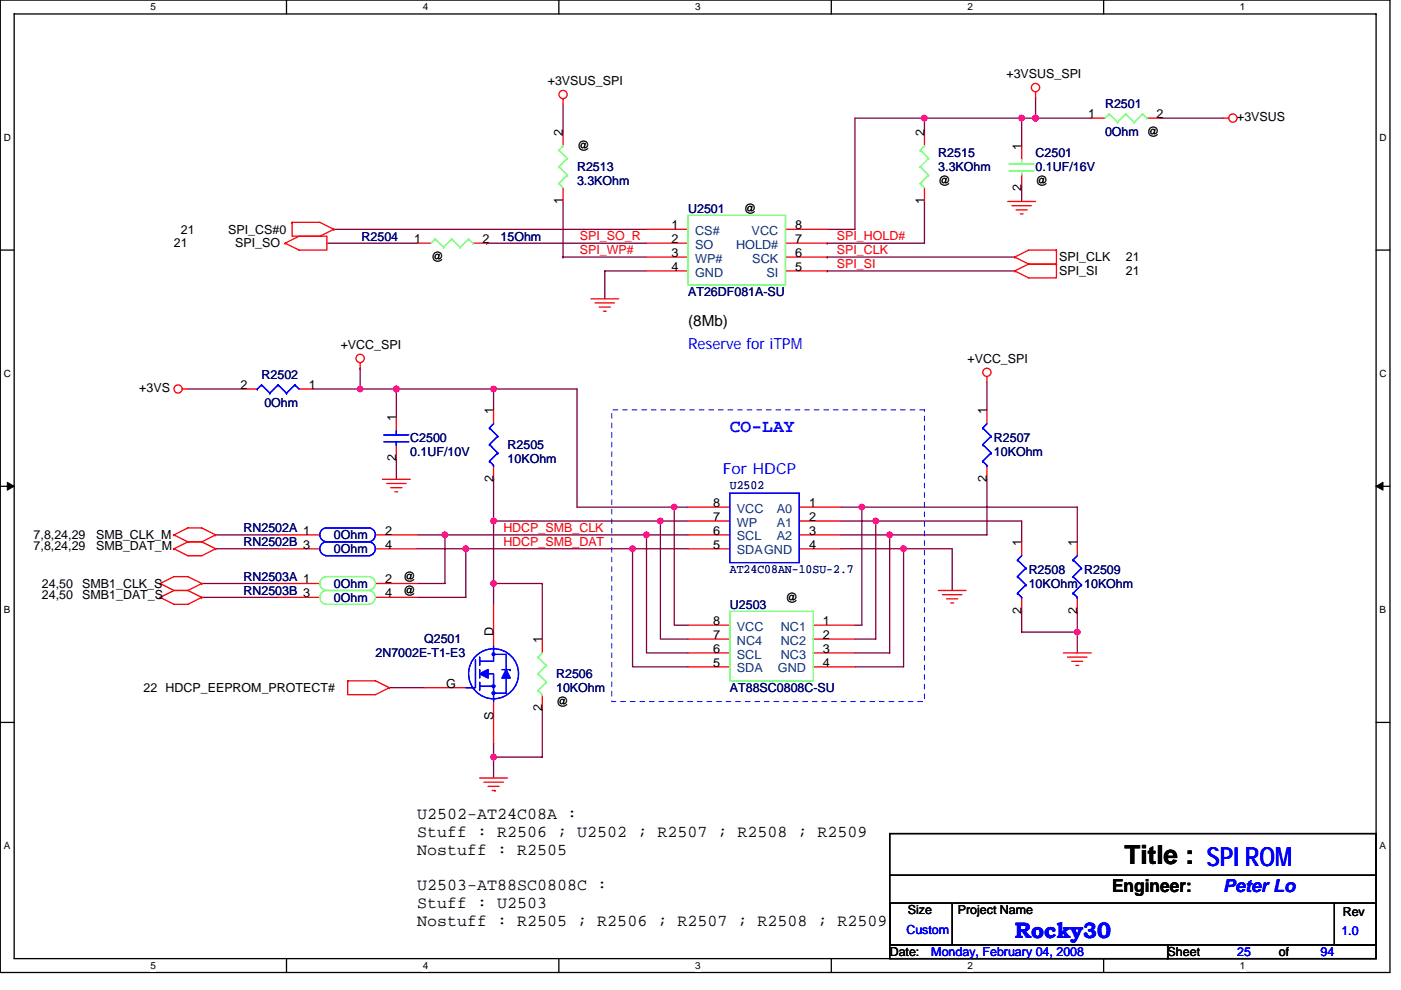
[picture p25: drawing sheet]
<svg xmlns="http://www.w3.org/2000/svg" width="297mm" height="210mm" viewBox="0 0 297 210" stroke-linecap="round" stroke-linejoin="round" font-family="sans-serif">
<defs><g id="words">
<text font-size="5.6" x="238.4" y="183.3">Title : SPI ROM</text>
<text font-size="4.7" fill="#00f" x="215.1" y="198.9">Rocky30</text>
<g font-size="3.8" fill="#00f">
<text x="154.7" y="91.6">CO-LAY</text>
<text x="259.3" y="189.1">Peter Lo</text>
</g>
<text font-size="3.8" x="235.8" y="189.2">Engineer:</text>
<g font-size="3.5">
<text x="88.5" y="173.7">U2502-AT24C08A :</text>
<text x="88.5" y="177.5">Stuff : R2506 ; U2502 ; R2507 ; R2508 ; R2509</text>
<text x="88.5" y="181.3">Nostuff : R2505</text>
<text x="88.5" y="188.9">U2503-AT88SC0808C :</text>
<text x="88.5" y="192.7">Stuff : U2503</text>
<text x="88.5" y="196.4">Nostuff : R2505 ; R2506 ; R2507 ; R2508 ; R2509</text>
</g>
<text font-size="3.2" x="145.9" y="69.2">(8Mb)</text>
<g font-size="3.2" fill="#00f">
<text x="145.9" y="74">Reserve for iTPM</text>
<text x="153.3" y="100.5">For HDCP</text>
</g>
<g font-size="2.6">
<text x="213.4" y="16.5">+3VSUS_SPI</text>
<text x="116.1" y="18">+3VSUS_SPI</text>
<text x="119.4" y="28.9" transform="rotate(-90 119.4 28.9)">2</text>
<text x="196" y="28.9" transform="rotate(-90 196 28.9)">2</text>
<text x="230.7" y="25">1</text>
<text x="245.2" y="25">2</text>
<text x="262.3" y="25.7">+3VSUS</text>
<text x="122.3" y="31.9">@</text>
<text x="216.6" y="31.9" transform="rotate(-90 216.6 31.9)">1</text>
<text x="198.9" y="39.2">@</text>
<text x="216.6" y="40.4" transform="rotate(-90 216.6 40.4)">2</text>
<text x="219.6" y="39.2">@</text>
<text x="119.4" y="43.3" transform="rotate(-90 119.4 43.3)">1</text>
<text x="157.7" y="45.1">@</text>
<text x="196" y="43.3" transform="rotate(-90 196 43.3)">1</text>
<text x="36.9" y="52.5">21</text>
<text x="38.4" y="49.5">21</text>
<text x="48.4" y="49.5">SPI_CS#0</text>
<text x="49.8" y="52.5">SPI_SO</text>
<text x="87.8" y="51.6">1</text>
<text x="102.3" y="51.6">2</text>
<text x="142.3" y="48.6">1</text>
<text x="142.3" y="51.6">2</text>
<text x="168.6" y="51.6">7</text>
<text x="168.6" y="48.6">8</text>
<text x="91.4" y="55.4">@</text>
<text x="142.3" y="54.5">3</text>
<text x="142.3" y="57.4">4</text>
<text x="168.6" y="57.4">5</text>
<text x="168.6" y="54.5">6</text>
<text x="224.6" y="58.4">SPI_SI</text>
<text x="224.6" y="55.4">SPI_CLK</text>
<text x="238.7" y="55.4">21</text>
<text x="238.7" y="58.4">21</text>
<text x="72.2" y="74">+VCC_SPI</text>
<text x="205.1" y="76.9">+VCC_SPI</text>
<text x="29.5" y="83.1">+3VS</text>
<text x="51" y="82.5">2</text>
<text x="65.5" y="82.5">1</text>
<text x="84" y="89.3" transform="rotate(-90 84 89.3)">1</text>
<text x="104.6" y="87.8" transform="rotate(-90 104.6 87.8)">1</text>
<text x="209.2" y="87.8" transform="rotate(-90 209.2 87.8)">1</text>
<text x="84" y="97.9" transform="rotate(-90 84 97.9)">2</text>
<text x="104.6" y="102.3" transform="rotate(-90 104.6 102.3)">2</text>
<text x="151.2" y="107.5">8</text>
<text x="171.5" y="107.5">1</text>
<text x="209.2" y="102.3" transform="rotate(-90 209.2 102.3)">2</text>
<text x="81.7" y="113.4">2</text>
<text x="151.2" y="110.5">7</text>
<text x="151.2" y="113.4">6</text>
<text x="171.5" y="110.5">2</text>
<text x="171.5" y="113.4">3</text>
<text x="7.1" y="116.7">7,8,24,29</text>
<text x="7.1" y="114.3">7,8,24,29</text>
<text x="20.4" y="116.7">SMB_DAT_M</text>
<text x="20.4" y="114.3">SMB_CLK_M</text>
<text x="81.7" y="116.4">4</text>
<text x="151.2" y="116.4">5</text>
<text x="171.5" y="116.4">4</text>
<text x="216.6" y="115.8" transform="rotate(-90 216.6 115.8)">1</text>
<text x="228.4" y="115.8" transform="rotate(-90 228.4 115.8)">1</text>
<text x="8.9" y="124.7">24,50</text>
<text x="17.4" y="124.7">SMB1_CLK_S</text>
<text x="81.7" y="123.7">2</text>
<text x="85.5" y="123.2">@</text>
<text x="8.9" y="127">24,50</text>
<text x="17.4" y="127">SMB1_DAT_S</text>
<text x="81.7" y="126.7">4</text>
<text x="85.5" y="126.1">@</text>
<text x="166.5" y="127.6">@</text>
<text x="216.6" y="130.3" transform="rotate(-90 216.6 130.3)">2</text>
<text x="228.4" y="130.3" transform="rotate(-90 228.4 130.3)">2</text>
<text x="104.6" y="135" transform="rotate(-90 104.6 135)">D</text>
<text x="115" y="136.4" transform="rotate(-90 115 136.4)">1</text>
<text x="151.2" y="135.5">7</text>
<text x="151.2" y="132.6">8</text>
<text x="174.5" y="132.6">1</text>
<text x="174.5" y="135.5">2</text>
<text x="151.2" y="141.4">5</text>
<text x="151.2" y="138.5">6</text>
<text x="174.5" y="141.4">4</text>
<text x="174.5" y="138.5">3</text>
<text x="30.4" y="146.8">22 HDCP_EEPROM_PROTECT#</text>
<text x="94.6" y="145.8">G</text>
<text x="117.9" y="149.7">@</text>
<text x="104.6" y="152.7" transform="rotate(-90 104.6 152.7)">S</text>
<text x="115" y="150.9" transform="rotate(-90 115 150.9)">2</text>
<text x="192.5" y="193.9">Size</text>
<text x="203.1" y="193.9">Project Name</text>
<text x="284.7" y="194.2">Rev</text>
<text x="188.6" y="202.7">Date:</text>
<text x="247.6" y="202.7">Sheet</text>
<text x="271.1" y="202.7">of</text>
</g>
<g font-size="2.6" fill="#000080">
<text x="234.3" y="23">R2501</text>
<text x="234.3" y="28.9">0Ohm @</text>
<text x="198.9" y="33.3">R2515</text>
<text x="219.6" y="33.3">C2501</text>
<text x="122.3" y="36.3">R2513</text>
<text x="122.3" y="39.2">3.3KOhm</text>
<text x="198.9" y="36.3">3.3KOhm</text>
<text x="219.6" y="36.3">0.1UF/16V</text>
<text x="145.9" y="45.1">U2501</text>
<text x="76.7" y="51">R2504</text>
<text x="106.1" y="51">15Ohm</text>
<text x="145.9" y="62.8">AT26DF081A-SU</text>
<text x="55.5" y="80.5">R2502</text>
<text x="56" y="86.4">0Ohm</text>
<text x="87" y="93.7">C2500</text>
<text x="107.6" y="95.2">R2505</text>
<text x="210.7" y="93.7">R2507</text>
<text x="87" y="96.7">0.1UF/10V</text>
<text x="107.6" y="98.1">10KOhm</text>
<text x="210.7" y="96.7">10KOhm</text>
<text x="154.7" y="103.8">U2502</text>
<text x="51.6" y="112.9">RN2502A 1</text>
<text x="51.6" y="115.8">RN2502B 3</text>
<text x="70.8" y="114.3">0Ohm</text>
<text x="70.8" y="117.3">0Ohm</text>
<text x="51.6" y="123.2">RN2503A 1</text>
<text x="70.8" y="124.7">0Ohm</text>
<text x="154.7" y="121.5">AT24C08AN-10SU-2.7</text>
<text x="218.1" y="121.7">R2508</text>
<text x="218.1" y="124.7">10KOhm 10KOhm</text>
<text x="229.9" y="121.7">R2509</text>
<text x="51.6" y="126.1">RN2503B 3</text>
<text x="70.8" y="127.6">0Ohm</text>
<text x="154.7" y="129.1">U2503</text>
<text x="89.9" y="136.4">Q2501</text>
<text x="79.6" y="139.4">2N7002E-T1-E3</text>
<text x="117.9" y="143.8">R2506</text>
<text x="117.9" y="146.8">10KOhm</text>
<text x="154.7" y="146.8">AT88SC0808C-SU</text>
</g>
<g font-size="2.6" fill="#f00">
<text x="122.9" y="51">SPI_SO_R</text>
<text x="122.9" y="53.9">SPI_WP#</text>
<text x="177.4" y="53.9">SPI_CLK</text>
<text x="177.4" y="51">SPI_HOLD#</text>
<text x="177.4" y="56.9">SPI_SI</text>
<text x="106.7" y="112.9">HDCP_SMB_CLK</text>
<text x="106.7" y="115.8">HDCP_SMB_DAT</text>
</g>
<g font-size="2.6" fill="#004080">
<text x="147.4" y="49.8">CS#</text>
<text x="147.4" y="52.8">SO</text>
<text x="156.1" y="52.8">HOLD#</text>
<text x="159.4" y="49.8">VCC</text>
<text x="147.4" y="55.7">WP#</text>
<text x="147.4" y="58.7">GND</text>
<text x="159.5" y="55.7">SCK</text>
<text x="162.5" y="58.7">SI</text>
<text x="156.2" y="108.8">VCC</text>
<text x="156.2" y="111.7">WP</text>
<text x="164.7" y="108.8">A0</text>
<text x="164.7" y="111.7">A1</text>
<text x="156.2" y="114.6">SCL</text>
<text x="156.2" y="117.6">SDAGND</text>
<text x="164.7" y="114.6">A2</text>
<text x="156.2" y="136.7">NC4</text>
<text x="156.2" y="133.8">VCC</text>
<text x="165.5" y="133.8">NC1</text>
<text x="165.5" y="136.7">NC2</text>
<text x="156.2" y="142.6">SDA</text>
<text x="156.2" y="139.7">SCL</text>
<text x="164.9" y="142.6">GND</text>
<text x="165.5" y="139.7">NC3</text>
</g>
<g font-size="2.6" fill="#00f">
<text x="192.2" y="198">Custom</text>
<text x="197.5" y="202.7">Monday, February 04, 2008</text>
<text x="262.3" y="202.7">25</text>
<text x="280" y="202.7">94</text>
<text x="284.4" y="198.3">1.0</text>
</g>
<g font-size="2.1">
<text x="31.9" y="2.2">5</text>
<text x="89.6" y="2.2">4</text>
<text x="147.4" y="2.2">3</text>
<text x="205.1" y="2.2">2</text>
<text x="262.9" y="2.2">1</text>
<text x=".8" y="29.9">D</text>
<text x="292.5" y="29.9">D</text>
<text x=".8" y="80">C</text>
<text x="292.5" y="80">C</text>
<text x=".8" y="130.1">B</text>
<text x="292.5" y="130.1">B</text>
<text x=".8" y="180.1">A</text>
<text x="292.5" y="180.1">A</text>
<text x="31.9" y="205.5">5</text>
<text x="89.6" y="205.5">4</text>
<text x="147.4" y="205.5">3</text>
<text x="205.1" y="205.5">2</text>
<text x="262.9" y="205.5">1</text>
</g>
</g></defs>
<path d="M.1 0h294.6v206.3h-294.6zM3 3h288.8v200.3h-288.8z" fill="none" stroke="#000" stroke-width=".28"/>
<g fill="#fff">
<path d="M31.9 .3h1.1v2.4h-1.1z"/>
<path d="M31.9 203.6h1.1v2.4h-1.1z"/>
</g>
<path d="M60.7 0v3M60.7 203.3v3" fill="none" stroke="#000" stroke-width=".28"/>
<g fill="#fff">
<path d="M89.6 .3h1.2v2.4h-1.2z"/>
<path d="M89.6 203.6h1.2v2.4h-1.2z"/>
</g>
<path d="M118.5 0v3M118.5 203.3v3" fill="none" stroke="#000" stroke-width=".28"/>
<g fill="#fff">
<path d="M147.4 .3h1.1v2.4h-1.1z"/>
<path d="M147.4 203.6h1.1v2.4h-1.1z"/>
</g>
<path d="M176.3 0v3M176.3 203.3v3" fill="none" stroke="#000" stroke-width=".28"/>
<g fill="#fff">
<path d="M205.1 .3h1.2v2.4h-1.2z"/>
<path d="M205.1 203.6h1.2v2.4h-1.2z"/>
</g>
<path d="M234 0v3M234 203.3v3" fill="none" stroke="#000" stroke-width=".28"/>
<g fill="#fff">
<path d="M262.9 .3h1.1v2.4h-1.1z"/>
<path d="M262.9 203.6h1.1v2.4h-1.1z"/>
<path d="M.8 28h1.5v2.4h-1.5z"/>
<path d="M292.5 28h1.5v2.4h-1.5z"/>
<path d="M.8 78.1h1.5v2.3h-1.5z"/>
<path d="M292.5 78.1h1.5v2.3h-1.5z"/>
</g>
<path d="M.1 53h2.9M291.8 53h2.9" fill="none" stroke="#000" stroke-width=".28"/>
<g fill="#fff">
<path d="M.8 128.2h1.4v2.3h-1.4z"/>
<path d="M292.5 128.2h1.4v2.3h-1.4z"/>
</g>
<path d="M.1 103.1h2.9M291.8 103.1h2.9" fill="none" stroke="#000" stroke-width=".28"/>
<path d="M1.5 102.3l1.5 .8-1.5 .9zM291.8 103.1l1.4-.8v1.7z" fill="#000" stroke="#000" stroke-width=".21"/>
<g fill="#fff">
<path d="M.8 178.3h1.4v2.3h-1.4z"/>
<path d="M292.5 178.3h1.4v2.3h-1.4z"/>
</g>
<path d="M.1 153.2h2.9M291.8 153.2h2.9M188.6 176.8h103.2v23.6h-103.2zM188.6 191.5h13.3v8.9h-13.3zM188.6 185.6h103.2M202.2 191.5h80.7M282.9 191.5h8.9v8.9h-8.9zM282.9 191.5h.1M291.8 185.6h.1M188.6 200.4h59v2.9h-59zM247.6 200.4h44.2v2.9h-44.2z" fill="none" stroke="#000" stroke-width=".28"/>
<g fill="none" stroke="#800040" stroke-width=".28">
<path d="M119.4 22.1v5.9M196 25.1v2.9M196 25.1h-14.7v23.5h-5.9M196 25.1h.1M196 25.1h23.6M216.6 39.8v2.9M216.6 25.1h.1M216.6 25.1v5.8M219.6 20.6h.1M219.6 25.1h11.7M219.6 20.6v4.5M246.1 25.1h13.2"/>
<path d="M69.3 51.6h19.2M70.8 48.6h66.3M103.2 51.6h.1M103.2 51.6h33.9M119.4 42.7v11.8M119.4 54.5h.1M119.4 54.5h17.7M137.1 57.5h-8.9v5.9M175.4 54.5h.1M175.4 51.6h.1M175.4 57.5h.1M175.4 54.5h39.7"/>
<path d="M175.4 57.5h39.7M196 42.7v8.9h-20.6M76.4 78.1h.1M76.4 78.1v4.4M39.8 82.5h11.8M66.4 82.5h10M76.4 82.5h.1M76.4 82.5h7.6M84 97.2v4.5M84 82.5h.1M84 82.5h20.6v4.4M84 82.5v5.9"/>
<path d="M104.6 82.5h17.7v25.1h20.7M104.6 82.5h.1M209.3 81v5.9M45.7 113.5h13.3M45.7 116.4h13.3M88.5 113.5h5.8v10.3h-5.8M88.5 116.4h10.3v10.3h-10.3M94.3 113.5h.1M94.3 113.5h42.8M98.8 116.4h35.3v25h11.8M98.8 116.4h.1M104.6 110.5h35.4"/>
<path d="M104.6 101.7h.1M104.6 110.5v13.3M104.6 101.7v8.8M134.1 116.4h.1M134.1 116.4h11.8M137.1 113.5h8.8M137.1 113.5v25h8.8M137.1 113.5h.1M140 110.5h5.9M140 110.5v25.1h5.9M140 110.5h.1M143 107.6h2.9"/>
<path d="M143 107.6v25h2.9M143 107.6h.1M178.3 107.6h4.4v25h-1.4M178.3 110.5h7.4v25.1h-4.4M178.3 113.5h10.3M178.3 116.4h13.3M182.7 107.6h.1M182.7 107.6h45.7v7.3M185.7 110.5h.1M185.7 110.5h30.9v4.4M188.6 113.5v25h-7.3M188.6 113.5h.1"/>
<path d="M191.6 116.4h10.3v8.8M191.6 116.4v25h-10.3M191.6 116.4h.1M209.3 101.7v11.8h-20.7M42.8 123.8h16.2M42.8 126.7h16.2M104.6 123.8v4.4M104.6 123.8h10.4v11.8M104.6 123.8h.1M216.6 129.7v4.4h11.8M228.4 129.7v4.4M228.4 134.1h.1"/>
<path d="M228.4 134.1v4.4M82.5 145.9h7.4M104.6 157.6h.1M104.6 157.6v3M115 150.3v10.3h-10.4M104.6 160.6v4.4M104.6 160.6h.1"/>
</g>
<g fill="#f0f" stroke="#f0f" stroke-width=".28">
<circle cx="216.6" cy="25" r=".58"/>
<circle cx="219.5" cy="25" r=".58"/>
<circle cx="196" cy="25" r=".58"/>
<circle cx="182.7" cy="107.6" r=".57"/>
<circle cx="76.4" cy="82.5" r=".57"/>
<circle cx="84" cy="82.5" r=".57"/>
<circle cx="104.6" cy="82.5" r=".57"/>
<circle cx="134.1" cy="116.4" r=".58"/>
<circle cx="228.4" cy="134.1" r=".57"/>
<circle cx="185.7" cy="110.5" r=".58"/>
<circle cx="143" cy="107.6" r=".57"/>
<circle cx="140" cy="110.5" r=".58"/>
<circle cx="137" cy="113.4" r=".58"/>
<circle cx="94.3" cy="113.4" r=".58"/>
<circle cx="98.7" cy="116.4" r=".58"/>
<circle cx="188.6" cy="113.4" r=".58"/>
<circle cx="191.6" cy="116.4" r=".58"/>
<circle cx="104.6" cy="110.5" r=".58"/>
<circle cx="104.6" cy="123.7" r=".58"/>
<circle cx="104.6" cy="160.6" r=".58"/>
</g>
<g fill="none" stroke="#f00" stroke-width=".28">
<path d="M219.6 19.5v1.1M119.4 20.9v1.2M119.4 28v2.9M119.4 39.8v2.9M196 28v2.9M196 39.8v2.9M216.6 30.9v3M216.6 36.9v2.9M231.3 25.1h3M243.1 25.1h3M259.3 25.1h1.2M60.4 51.6l3-1.5h5.9v2.9h-5.9z"/>
<path d="M60.4 51.6h.1M61.9 47.2h5.9l3 1.4M61.9 47.2v2.9h5.9l3-1.5M61.9 47.2h.1M70.8 48.6h.1M88.5 51.6h2.9M100.2 51.6h3M137.1 48.6h8.8M137.1 51.6h8.8M137.1 54.5h8.8M137.1 57.5h8.8M166.5 48.6h8.9"/>
<path d="M166.5 51.6h8.9M166.5 54.5h8.9M166.5 57.5h8.9M213.7 42.7h5.9M214.6 43.6h4.1M215.1 57.5h.1M215.1 54.5h.1M215.1 54.5l3 1.5M215.4 44.5h2.4M216.3 45.4h.6M218.1 56h5.9M218.1 56l-3 1.5"/>
<path d="M224 56v2.9h-5.9l-3-1.4M224 56h.1M224 53h-5.9l-3 1.5M224 53v3h-5.9M224 53h.1M76.4 76.9v1.2M125.3 63.4h5.9M126.2 64.2h4.1M127 65.1h2.4M127.9 66h.6M209.3 79.9v1.1M38.6 82.5h1.2"/>
<path d="M51.6 82.5h3M63.4 82.5h3M84 88.4v3M84 94.3v2.9M104.6 86.9v3M104.6 98.7v3M209.3 86.9v3M209.3 98.7v3M36.9 116.4l2.9 1.5h3l2.9-1.5M36.9 116.4h.1M36.9 113.5l2.9-1.5h3l2.9 1.5M36.9 113.5h.1"/>
<path d="M36.9 113.5l2.9 1.4M39.8 114.9h3M39.8 114.9l-2.9 1.5M42.8 114.9l2.9 1.5M45.7 116.4h.1M45.7 113.5h.1M45.7 113.5l-2.9 1.4M59 113.5h8.8M59 116.4h8.8M79.6 113.5h8.9M79.6 116.4h8.9M81.1 101.7h5.9"/>
<path d="M82 102.6h4.1M82.8 103.4h2.4M83.7 104.3h.6M145.9 113.5h8.8M145.9 107.6h8.8M145.9 110.5h8.8M145.9 116.4h8.8M169.5 113.5h8.8M169.5 107.6h8.8M169.5 110.5h8.8M169.5 116.4h8.8M216.6 114.9v3"/>
<path d="M228.4 114.9v3M33.9 126.7l3 1.5h2.9l3-1.5M33.9 126.7h.1M33.9 123.8l3-1.5h2.9l3 1.5M33.9 123.8h.1M33.9 123.8l3 1.4M36.9 125.2h2.9M36.9 125.2l-3 1.5M39.8 125.2l3 1.5M42.8 126.7h.1M42.8 123.8h.1M42.8 123.8l-3 1.4"/>
<path d="M59 123.8h8.8M59 126.7h8.8M79.6 123.8h8.9M79.6 126.7h8.9M104.6 128.2v8.8M115 135.6v2.9M145.9 132.6h8.8M145.9 135.6h8.8M145.9 138.5h8.8M172.4 132.6h8.9M172.4 135.6h8.9M172.4 138.5h8.9"/>
<path d="M198.9 125.2h5.9M199.8 126.1h4.1M200.7 127h2.4M201.6 127.9h.6M216.6 126.7v3M225.5 138.5h5.8M226.3 139.4h4.2M228.4 126.7v3M73.7 144.4h5.9l2.9 1.5M73.7 144.4v2.9h5.9l2.9-1.4M73.7 144.4h.1M82.5 145.9h.1"/>
<path d="M89.9 145.9h8.9M104.6 148.8v8.8M115 147.3v3M145.9 141.4h8.8M172.4 141.4h8.9M227.2 140.3h2.4M228.1 141.1h.6M101.7 165h5.9M102.6 165.9h4.1M103.5 166.8h2.3M104.3 167.7h.6M104.9 167.7h.1"/>
<circle cx="219.5" cy="18.6" r=".88"/>
<circle cx="119.4" cy="20" r=".87"/>
<circle cx="261.4" cy="25" r=".88"/>
<circle cx="76.4" cy="76" r=".88"/>
<circle cx="209.2" cy="79" r=".88"/>
<circle cx="37.8" cy="82.5" r=".87"/>
</g>
<path d="M129.7 86.9h66.3v61.9h-66.3z" fill="none" stroke="#00f" stroke-width=".21" stroke-dasharray="1 1 1 1 1 1 1 1"/>
<g fill="none" stroke="#00f" stroke-width=".28">
<path d="M54.6 82.5h.1M55.5 81.6h.1M55.5 81.6l-.9 .9M55.5 81.6l1.7 1.8M57.2 83.4h.1M59 81.6h.1M59 81.6l-1.8 1.8M59 81.6l1.7 1.8M60.7 83.4h.1M62.5 81.6h.1M62.5 81.6l-1.8 1.8M62.5 81.6l.9 .9"/>
<path d="M81.4 92.2h5.3M81.4 93.7h5.3M84 91.4v.8M84 94.3h.1M84 93.7v.6M103.8 97.8h.1M103.8 90.8h.1M103.8 94.3h.1M103.8 97.8l.8 .9M103.8 94.3l1.7 1.8M103.8 90.8l1.7 1.7M104.6 98.7h.1"/>
<path d="M104.6 89.9l-.8 .9M105.5 96.1h.1M105.5 92.5h.1M105.5 96.1l-1.7 1.7M105.5 92.5l-1.7 1.8M208.4 97.8h.1M208.4 90.8h.1M208.4 94.3h.1M208.4 97.8l.9 .9M208.4 94.3l1.7 1.8M208.4 90.8l1.7 1.7M209.3 98.7h.1"/>
<path d="M209.3 89.9l-.9 .9M210.1 96.1h.1M210.1 92.5h.1M210.1 96.1l-1.7 1.7M210.1 92.5l-1.7 1.8M68.9 112a1.46 1.46 0 0 0-1.1 1.5 1.46 1.46 0 0 0 1.2 1.4M68.9 115a1.45 1.45 0 0 0-1.1 1.4 1.45 1.45 0 0 0 1.2 1.4M69 114.9h9.4M69 112h9.4M69 117.9h9.4M78.5 112a1.47 1.47 0 0 1 1.1 1.5 1.47 1.47 0 0 1-1.2 1.4M78.5 115a1.46 1.46 0 0 1 1.1 1.4 1.46 1.46 0 0 1-1.2 1.4"/>
<path d="M154.7 104.6h14.8v14.7h-14.8zM215.7 118.8h.1M215.7 118.8l1.8 1.7M216.6 117.9l-.9 .9M227.5 118.8h.1M227.5 118.8l1.8 1.7M228.4 117.9l-.9 .9M100.8 140v5.9h-2M101.7 139.4v1.7M104.6 137v3.3h-2.9M104.6 138.8h2.7v8.2h-2.7M215.7 125.8h.1"/>
<path d="M215.7 122.3h.1M215.7 125.8l.9 .9M215.7 122.3l1.8 1.8M216.6 126.7h.1M217.5 124.1h.1M217.5 120.5h.1M217.5 124.1l-1.8 1.7M217.5 120.5l-1.8 1.8M227.5 125.8h.1M227.5 122.3h.1M227.5 125.8l.9 .9M227.5 122.3l1.8 1.8"/>
<path d="M228.4 126.7h.1M229.3 124.1h.1M229.3 120.5h.1M229.3 124.1l-1.8 1.7M229.3 120.5l-1.8 1.8M101.7 142v1.8M101.7 144.7v1.8M101.7 145.6h2.9v3.2M101.7 142.9h2.9v2.7M106.4 142h1.8M108.2 142h.1"/>
<circle cx="104.6" cy="142.9" r="5.3"/>
</g>
<g fill="none" stroke="#80ff80" stroke-width=".28">
<path d="M118.5 31.8h.1M118.5 38.9h.1M118.5 35.4h.1M118.5 31.8l1.8 1.8M118.5 38.9l.9 .9M118.5 35.4l1.8 1.7M119.4 30.9h.1M119.4 30.9l-.9 .9M120.3 33.6h.1M120.3 37.1h.1M120.3 33.6l-1.8 1.8M120.3 37.1l-1.8 1.8"/>
<path d="M195.1 31.8h.1M195.1 38.9h.1M195.1 35.4h.1M195.1 31.8l1.8 1.8M195.1 38.9l.9 .9M195.1 35.4l1.8 1.7M196 30.9h.1M196 30.9l-.9 .9M196.9 33.6h.1M196.9 37.1h.1M196.9 33.6l-1.8 1.8M196.9 37.1l-1.8 1.8"/>
<path d="M214 34.8h5.3M214 36.3h5.3M216.6 33.9v.9M216.6 36.9h.1M216.6 36.3v.6M235.2 24.2h.1M235.2 24.2l1.7 1.8M235.2 24.2l-.9 .9M236.9 26h.1M238.7 24.2h.1M238.7 24.2l1.8 1.8M238.7 24.2l-1.8 1.8"/>
<path d="M240.5 26h.1M242.2 24.2h.1M242.2 24.2l.9 .9M242.2 24.2l-1.7 1.8M243.1 25.1h.1M92.3 50.7h.1M92.3 50.7l1.7 1.8M92.3 50.7l-.9 .9M94 52.5h.1M95.8 50.7h.1M95.8 50.7l1.8 1.8M95.8 50.7l-1.8 1.8"/>
<path d="M97.6 52.5h.1M99.4 50.7h.1M99.4 50.7l.8 .9M99.4 50.7l-1.8 1.8M100.2 51.6h.1M145.9 45.7h20.6v14.7h-20.6zM68.9 122.3a1.45 1.45 0 0 0-1.1 1.5 1.45 1.45 0 0 0 1.2 1.4M68.9 125.3a1.45 1.45 0 0 0-1.1 1.4 1.45 1.45 0 0 0 1.2 1.4M69 125.2h9.4M69 122.3h9.4M69 128.2h9.4M78.5 122.3a1.46 1.46 0 0 1 1.1 1.5 1.46 1.46 0 0 1-1.2 1.4"/>
<path d="M78.5 125.3a1.46 1.46 0 0 1 1.1 1.4 1.46 1.46 0 0 1-1.2 1.4M114.1 139.4h.1M114.1 139.4l1.7 1.7M115 138.5l-.9 .9M154.7 129.7h17.7v14.7h-17.7zM114.1 146.5h.1M114.1 142.9h.1M114.1 146.5l.9 .8M114.1 142.9l1.7 1.8M115 147.3h.1M115.8 144.7h.1M115.8 141.1h.1"/>
<path d="M115.8 144.7l-1.7 1.8M115.8 141.1l-1.7 1.8"/>
</g>
<g fill="#00f" stroke="#00f" stroke-width=".28">
<path d="M107.3 142l.9 1.8h-1.8z" fill-rule="evenodd"/>
<path d="M101.7 142.9l1.8-.9v1.8z" fill-rule="evenodd"/>
<path d="M107.3 142l.9 1.8h-1.8z" fill-rule="evenodd"/>
<path d="M101.7 142.9l1.8-.9v1.8z" fill-rule="evenodd"/>
<circle cx="104.6" cy="138.8" r=".29"/>
<circle cx="104.6" cy="145.5" r=".29"/>
<circle cx="104.6" cy="147" r=".29"/>
</g>
<use href="#words"/>
</svg>
